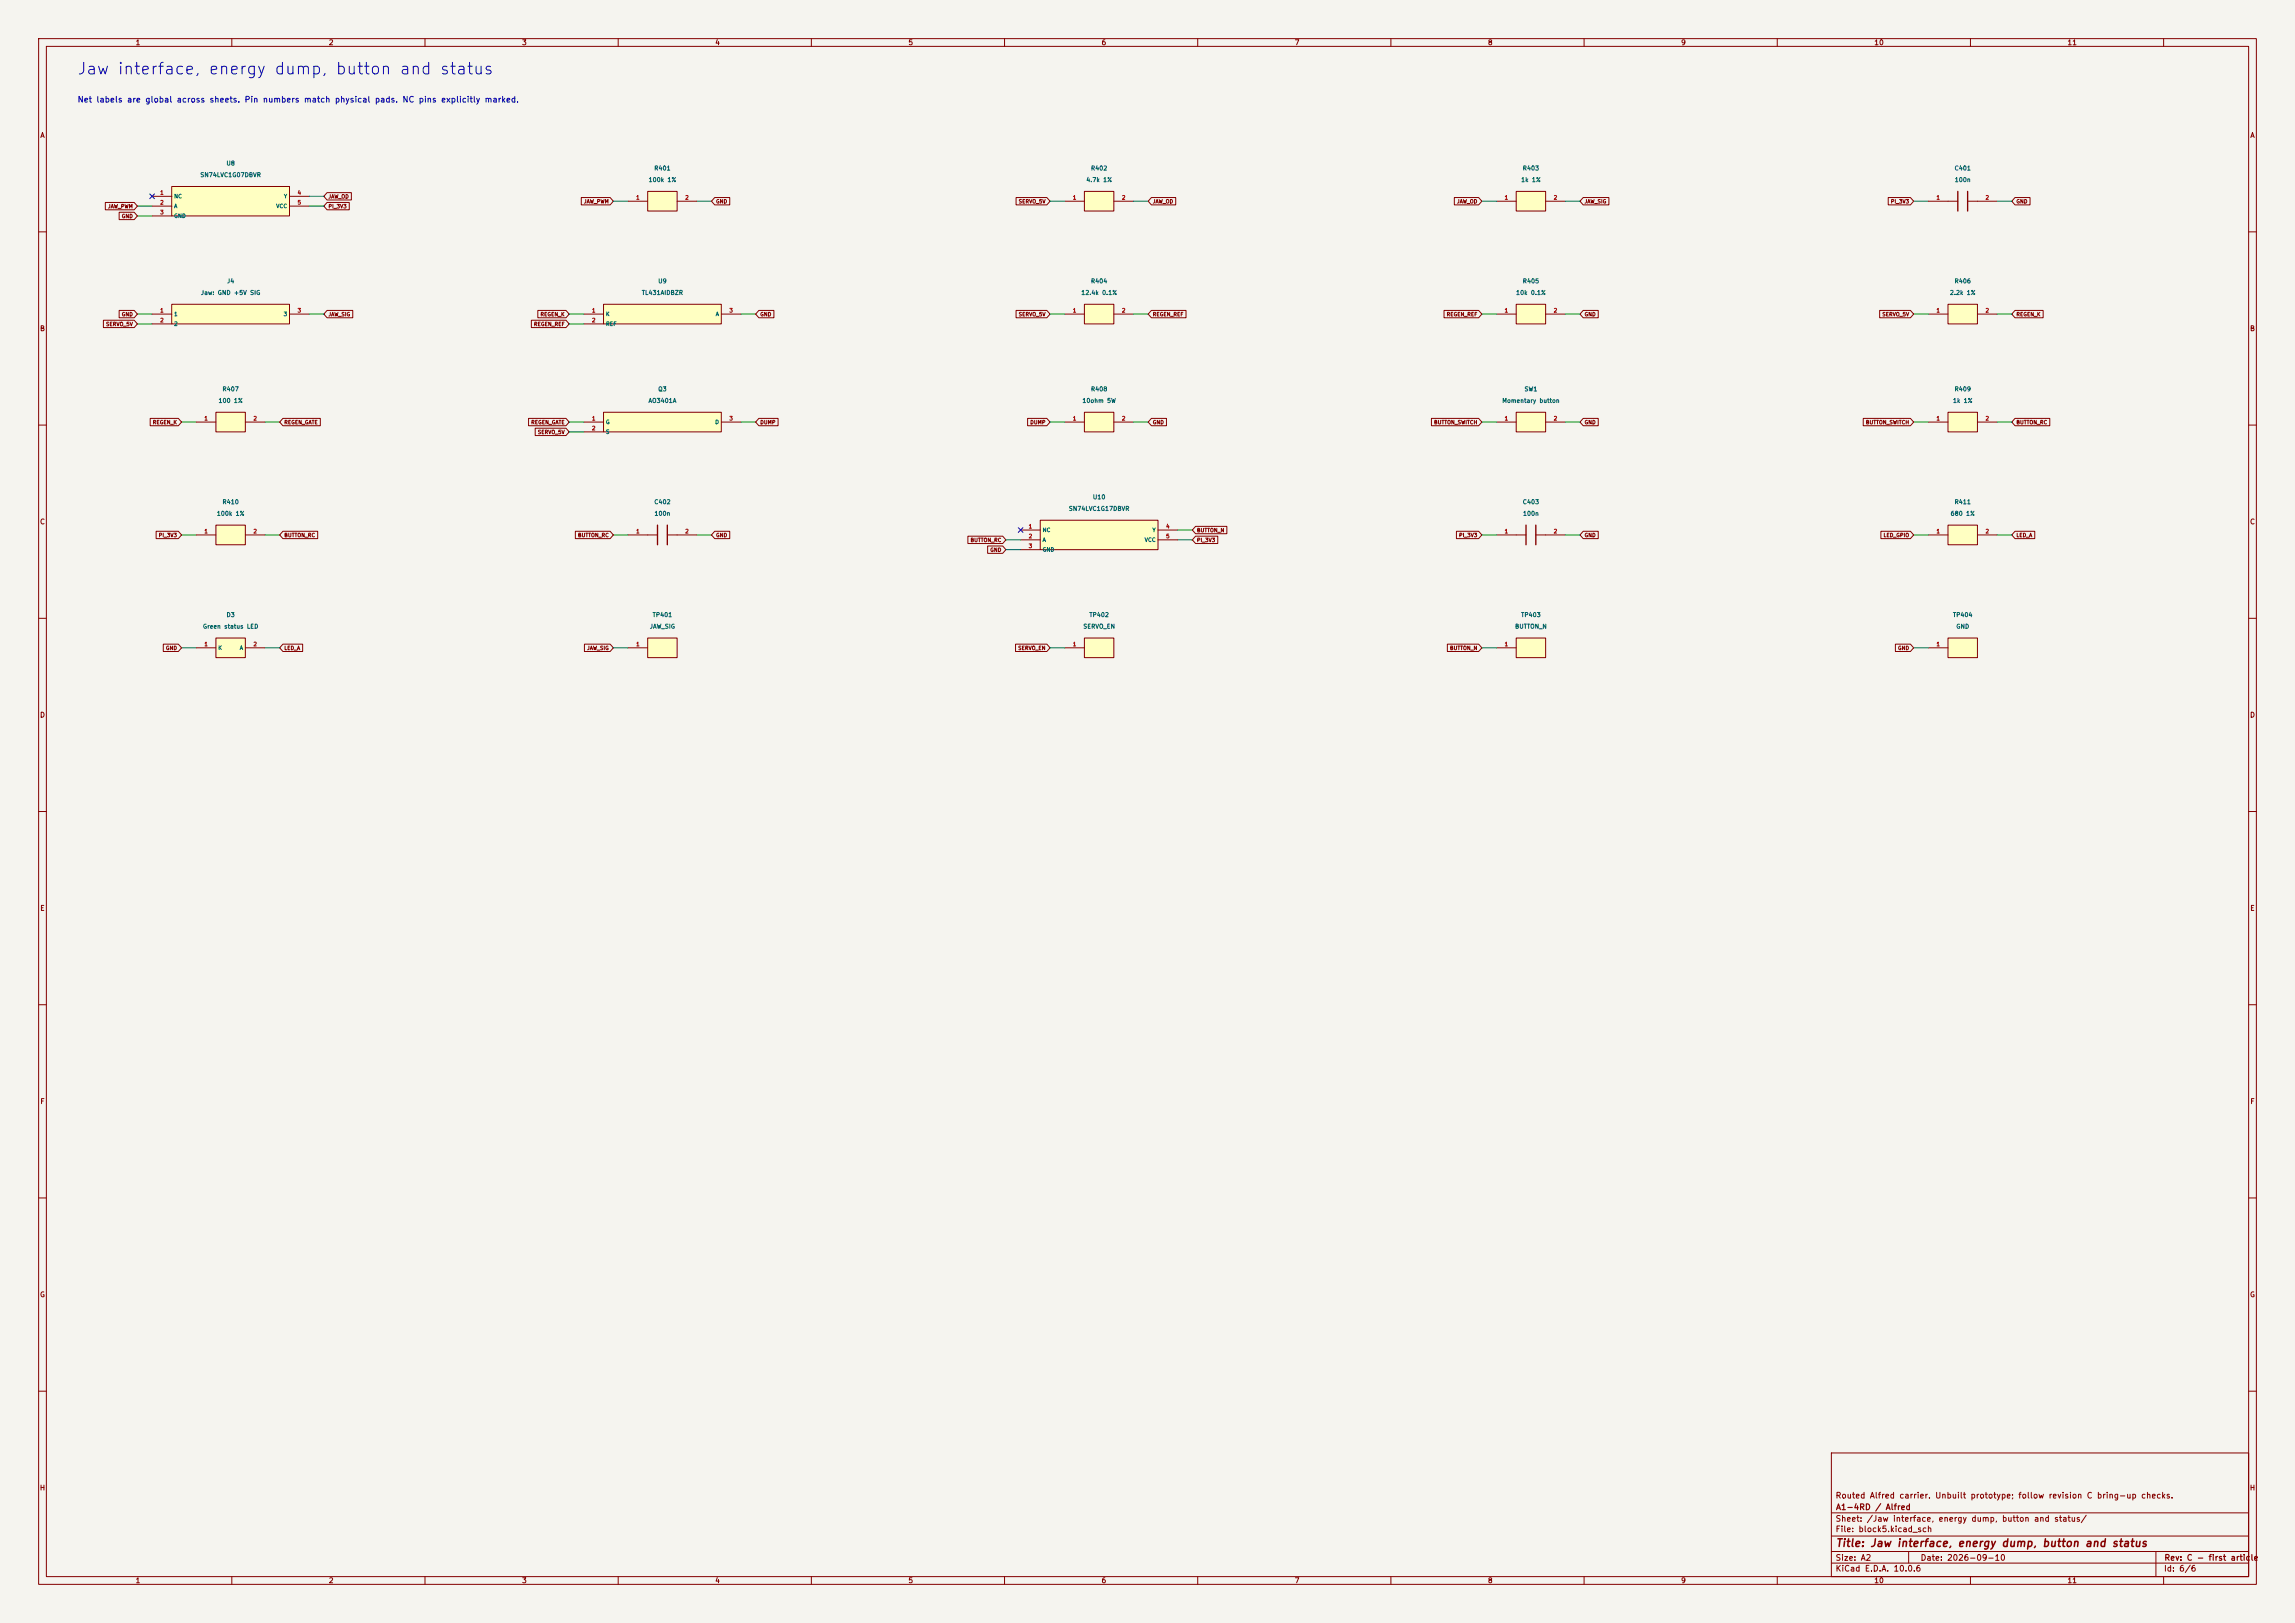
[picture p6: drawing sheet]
<svg xmlns="http://www.w3.org/2000/svg" width="594mm" height="420mm" viewBox="0 0 594 420" stroke-linecap="round" stroke-linejoin="round" font-family="sans-serif">
<defs><g id="words">
<text font-size="3" fill="#0000c2" x="19.8" y="20">Jaw interface, energy dump, button and status</text>
<text font-size="2" fill="#840000" x="475" y="400.8">Title: Jaw interface, energy dump, button and status</text>
<text font-size="1.5" fill="#0000c2" x="20" y="26.9">Net labels are global across sheets. Pin numbers match physical pads. NC pins explicitly marked.</text>
<g font-size="1.5" fill="#840000">
<text x="475" y="388.1">Routed Alfred carrier. Unbuilt prototype; follow revision C bring-up checks.</text>
<text x="475" y="394.1">Sheet: /Jaw interface, energy dump, button and status/</text>
<text x="475.1" y="391.1">A1-4RD / Alfred</text>
<text x="475" y="396.8">File: block5.kicad_sch</text>
<text x="475" y="407">KiCad E.D.A. 10.0.6</text>
<text x="475" y="404.2">Size: A2</text>
<text x="497" y="404.2">Date: 2026-09-10</text>
<text x="560" y="407">Id: 6/6</text>
<text x="560.1" y="404.2">Rev: C - first article</text>
</g>
<g font-size="1.3" fill="#840000">
<text x="35" y="12">1</text>
<text x="85" y="12">2</text>
<text x="135" y="12">3</text>
<text x="185" y="12">4</text>
<text x="235" y="12">5</text>
<text x="285" y="12">6</text>
<text x="335" y="12">7</text>
<text x="385" y="12">8</text>
<text x="435" y="12">9</text>
<text x="485" y="12">10</text>
<text x="535" y="12">11</text>
<text x="10.3" y="36">A</text>
<text x="582.3" y="36">A</text>
<text x="10.2" y="86">B</text>
<text x="582.2" y="86">B</text>
<text x="10.2" y="136">C</text>
<text x="582.2" y="136">C</text>
<text x="10.2" y="186">D</text>
<text x="582.2" y="186">D</text>
<text x="10.3" y="236">E</text>
<text x="582.3" y="236">E</text>
<text x="10.3" y="286">F</text>
<text x="582.3" y="286">F</text>
<text x="10.2" y="336">G</text>
<text x="582.2" y="336">G</text>
<text x="10.2" y="386">H</text>
<text x="582.2" y="386">H</text>
<text x="35" y="410">1</text>
<text x="85" y="410">2</text>
<text x="135" y="410">3</text>
<text x="185" y="410">4</text>
<text x="235" y="410">5</text>
<text x="285" y="410">6</text>
<text x="335" y="410">7</text>
<text x="385" y="410">8</text>
<text x="435" y="410">9</text>
<text x="485" y="410">10</text>
<text x="535" y="410">11</text>
</g>
<g font-size="1.1" fill="#006464">
<text x="51.7" y="46.1">SN74LVC1G07DBVR</text>
<text x="58.5" y="43.1">U8</text>
<text x="167.8" y="47.4">100k 1%</text>
<text x="169.2" y="44.4">R401</text>
<text x="281" y="47.4">4.7k 1%</text>
<text x="282.2" y="44.4">R402</text>
<text x="393.6" y="47.4">1k 1%</text>
<text x="394" y="44.4">R403</text>
<text x="505.8" y="44.4">C401</text>
<text x="505.8" y="47.4">100n</text>
<text x="51.9" y="76.6">Jaw: GND +5V SIG</text>
<text x="58.6" y="73.6">J4</text>
<text x="166" y="76.6">TL431AIDBZR</text>
<text x="170.2" y="73.6">U9</text>
<text x="279.7" y="76.6">12.4k 0.1%</text>
<text x="282.2" y="73.6">R404</text>
<text x="392.3" y="76.6">10k 0.1%</text>
<text x="394" y="73.6">R405</text>
<text x="504.6" y="76.6">2.2k 1%</text>
<text x="505.8" y="73.6">R406</text>
<text x="57.5" y="101.5">R407</text>
<text x="170.2" y="101.5">Q3</text>
<text x="282.2" y="101.5">R408</text>
<text x="394.5" y="101.5">SW1</text>
<text x="505.8" y="101.5">R409</text>
<text x="56.4" y="104.5">100 1%</text>
<text x="167.7" y="104.5">AO3401A</text>
<text x="280" y="104.5">10ohm 5W</text>
<text x="388.7" y="104.5">Momentary button</text>
<text x="505.3" y="104.5">1k 1%</text>
<text x="57.5" y="130.7">R410</text>
<text x="169.2" y="130.7">C402</text>
<text x="282.7" y="129.5">U10</text>
<text x="394" y="130.7">C403</text>
<text x="505.8" y="130.7">R411</text>
<text x="56" y="133.7">100k 1%</text>
<text x="169.3" y="133.7">100n</text>
<text x="276.5" y="132.5">SN74LVC1G17DBVR</text>
<text x="394.1" y="133.7">100n</text>
<text x="504.7" y="133.7">680 1%</text>
<text x="58.5" y="159.9">D3</text>
<text x="168.8" y="159.9">TP401</text>
<text x="281.8" y="159.9">TP402</text>
<text x="393.6" y="159.9">TP403</text>
<text x="505.3" y="159.9">TP404</text>
<text x="52.4" y="162.9">Green status LED</text>
<text x="168.1" y="162.9">JAW_SIG</text>
<text x="280.3" y="162.9">SERVO_EN</text>
<text x="392" y="162.9">BUTTON_N</text>
<text x="506.2" y="162.9">GND</text>
</g>
<g font-size="1" fill="#a90000">
<text x="41.3" y="50.6">1</text>
<text x="41.3" y="53.2">2</text>
<text x="76.9" y="50.6">4</text>
<text x="76.9" y="53.2">5</text>
<text x="164.5" y="51.9">1</text>
<text x="177.2" y="51.9">2</text>
<text x="277.6" y="51.9">1</text>
<text x="290.3" y="51.9">2</text>
<text x="389.3" y="51.9">1</text>
<text x="402" y="51.9">2</text>
<text x="501.1" y="51.9">1</text>
<text x="513.8" y="51.9">2</text>
<text x="41.3" y="55.7">3</text>
<text x="41.3" y="81.1">1</text>
<text x="41.3" y="83.6">2</text>
<text x="76.9" y="81.1">3</text>
<text x="153.1" y="81.1">1</text>
<text x="153.1" y="83.6">2</text>
<text x="188.7" y="81.1">3</text>
<text x="277.6" y="81.1">1</text>
<text x="290.3" y="81.1">2</text>
<text x="389.3" y="81.1">1</text>
<text x="402" y="81.1">2</text>
<text x="501.1" y="81.1">1</text>
<text x="513.8" y="81.1">2</text>
<text x="52.8" y="109">1</text>
<text x="65.5" y="109">2</text>
<text x="153.1" y="109">1</text>
<text x="153.1" y="111.6">2</text>
<text x="188.7" y="109">3</text>
<text x="277.6" y="109">1</text>
<text x="290.3" y="109">2</text>
<text x="389.3" y="109">1</text>
<text x="402" y="109">2</text>
<text x="501.1" y="109">1</text>
<text x="513.8" y="109">2</text>
<text x="266.1" y="137">1</text>
<text x="301.7" y="137">4</text>
<text x="52.8" y="138.2">1</text>
<text x="65.5" y="138.2">2</text>
<text x="164.5" y="138.2">1</text>
<text x="177.2" y="138.2">2</text>
<text x="266.1" y="139.5">2</text>
<text x="266.1" y="142.1">3</text>
<text x="301.7" y="139.5">5</text>
<text x="389.3" y="138.2">1</text>
<text x="402" y="138.2">2</text>
<text x="501.1" y="138.2">1</text>
<text x="513.8" y="138.2">2</text>
<text x="52.8" y="167.5">1</text>
<text x="65.5" y="167.5">2</text>
<text x="164.5" y="167.5">1</text>
<text x="277.6" y="167.5">1</text>
<text x="389.3" y="167.5">1</text>
<text x="501.1" y="167.5">1</text>
</g>
<g font-size="1" fill="#006464">
<text x="45" y="51.6">NC</text>
<text x="73.4" y="51.6">Y</text>
<text x="45" y="54.1">A</text>
<text x="45" y="56.6">GND</text>
<text x="71.4" y="54.1">VCC</text>
<text x="45" y="82">1</text>
<text x="73.3" y="82">3</text>
<text x="156.7" y="82">K</text>
<text x="185.1" y="82">A</text>
<text x="45" y="84.6">2</text>
<text x="156.7" y="84.6">REF</text>
<text x="156.7" y="110">G</text>
<text x="156.7" y="112.5">S</text>
<text x="185" y="110">D</text>
<text x="269.7" y="137.9">NC</text>
<text x="298.2" y="137.9">Y</text>
<text x="269.7" y="140.5">A</text>
<text x="269.7" y="143">GND</text>
<text x="296.2" y="140.5">VCC</text>
<text x="56.4" y="168.4">K</text>
<text x="61.9" y="168.4">A</text>
</g>
<g font-size="1" fill="#840000">
<text x="84.9" y="51.6">JAW_OD</text>
<text x="151" y="52.9">JAW_PWM</text>
<text x="185.2" y="52.9">GND</text>
<text x="263.5" y="52.9">SERVO_5V</text>
<text x="298.3" y="52.9">JAW_OD</text>
<text x="377" y="52.9">JAW_OD</text>
<text x="410" y="52.9">JAW_SIG</text>
<text x="489.3" y="52.9">PI_3V3</text>
<text x="521.8" y="52.9">GND</text>
<text x="27.8" y="54.1">JAW_PWM</text>
<text x="31.4" y="56.7">GND</text>
<text x="84.9" y="54.1">PI_3V3</text>
<text x="31.4" y="82.1">GND</text>
<text x="84.9" y="82.1">JAW_SIG</text>
<text x="139.8" y="82.1">REGEN_K</text>
<text x="196.7" y="82.1">GND</text>
<text x="263.5" y="82.1">SERVO_5V</text>
<text x="298.3" y="82.1">REGEN_REF</text>
<text x="374.3" y="82.1">REGEN_REF</text>
<text x="410" y="82.1">GND</text>
<text x="487.1" y="82.1">SERVO_5V</text>
<text x="521.8" y="82.1">REGEN_K</text>
<text x="27.3" y="84.6">SERVO_5V</text>
<text x="138.1" y="84.6">REGEN_REF</text>
<text x="39.4" y="110">REGEN_K</text>
<text x="73.5" y="110">REGEN_GATE</text>
<text x="137.4" y="110">REGEN_GATE</text>
<text x="139.1" y="112.5">SERVO_5V</text>
<text x="196.7" y="110">DUMP</text>
<text x="266.5" y="110">DUMP</text>
<text x="298.3" y="110">GND</text>
<text x="371.1" y="110">BUTTON_SWITCH</text>
<text x="410" y="110">GND</text>
<text x="482.8" y="110">BUTTON_SWITCH</text>
<text x="521.8" y="110">BUTTON_RC</text>
<text x="309.7" y="137.9">BUTTON_N</text>
<text x="41" y="139.2">PI_3V3</text>
<text x="73.5" y="139.2">BUTTON_RC</text>
<text x="149.5" y="139.2">BUTTON_RC</text>
<text x="185.2" y="139.2">GND</text>
<text x="251.1" y="140.5">BUTTON_RC</text>
<text x="256.2" y="143">GND</text>
<text x="309.7" y="140.5">PI_3V3</text>
<text x="377.5" y="139.2">PI_3V3</text>
<text x="410" y="139.2">GND</text>
<text x="487.4" y="139.2">LED_GPIO</text>
<text x="521.8" y="139.2">LED_A</text>
<text x="42.8" y="168.4">GND</text>
<text x="73.5" y="168.4">LED_A</text>
<text x="151.8" y="168.4">JAW_SIG</text>
<text x="263.4" y="168.4">SERVO_EN</text>
<text x="375.2" y="168.4">BUTTON_N</text>
<text x="491.1" y="168.4">GND</text>
</g>
</g></defs>
<path d="M0 0h594v420h-594z" fill="#f5f4ef" stroke="#f5f4ef" stroke-width=".26"/>
<g fill="none" stroke="#840000" stroke-width=".26">
<path d="M10 10h574v400h-574zM12 12h570v396h-570zM60 10v2M110 10v2M160 10v2M210 10v2M260 10v2M310 10v2M360 10v2M410 10v2M460 10v2M510 10v2"/>
<path d="M560 10v2M10 60h2M582 60h2M10 110h2M582 110h2M10 160h2M582 160h2M10 210h2M582 210h2M10 260h2M582 260h2M10 310h2"/>
<path d="M582 310h2M10 360h2M474 376h108v32h-108zM582 360h2M474 397.5h108M474 391.5h108M60 408v2M110 408v2M160 408v2M210 408v2M260 408v2M310 408v2"/>
<path d="M360 408v2M410 408v2M460 408v2M474 404.5h108M474 401.5h108M494 401.5v3M510 408v2M558 401.5v6.5M560 408v2"/>
</g>
<path d="M280.7 78.7h7.6v5.1h-7.6z" fill="#ffffc2"/>
<path d="M280.7 78.7h7.6v5.1h-7.6zM275.6 81.3h5.1M288.3 81.3h5.1M162.6 138.4h7.6M172.7 138.4h7.6" fill="none" stroke="#840000" stroke-width=".26"/>
<path d="M170.2 135.9v5.1M172.7 135.9v5.1" fill="none" stroke="#840000" stroke-width=".35"/>
<path d="M280.7 49.5h7.6v5.1h-7.6z" fill="#ffffc2"/>
<path d="M275.6 52.1h5.1M280.7 49.5h7.6v5.1h-7.6zM288.3 52.1h5.1" fill="none" stroke="#840000" stroke-width=".26"/>
<path d="M44.4 48.3h30.5v7.6h-30.5z" fill="#ffffc2"/>
<path d="M39.4 50.8h5M39.4 53.3h5M39.4 55.9h5M44.4 48.3h30.5v7.6h-30.5zM74.9 50.8h5.1M74.9 53.3h5.1" fill="none" stroke="#840000" stroke-width=".26"/>
<path d="M167.6 49.5h7.7v5.1h-7.7z" fill="#ffffc2"/>
<path d="M162.6 52.1h5M167.6 49.5h7.7v5.1h-7.7zM175.3 52.1h5" fill="none" stroke="#840000" stroke-width=".26"/>
<path d="M504.2 135.9h7.6v5.1h-7.6z" fill="#ffffc2"/>
<path d="M499.1 138.4h5.1M504.2 135.9h7.6v5.1h-7.6zM511.8 138.4h5.1" fill="none" stroke="#840000" stroke-width=".26"/>
<path d="M504.2 165.1h7.6v5.1h-7.6z" fill="#ffffc2"/>
<path d="M499.1 52.1h7.6M509.3 52.1h7.6M499.1 167.6h5.1M504.2 165.1h7.6v5.1h-7.6z" fill="none" stroke="#840000" stroke-width=".26"/>
<path d="M506.7 49.5v5.1M509.3 49.5v5.1" fill="none" stroke="#840000" stroke-width=".35"/>
<path d="M392.4 106.7h7.6v5.1h-7.6z" fill="#ffffc2"/>
<path d="M387.3 109.2h5.1M392.4 106.7h7.6v5.1h-7.6zM400 109.2h5.1" fill="none" stroke="#840000" stroke-width=".26"/>
<path d="M156.2 106.7h30.5v5.1h-30.5z" fill="#ffffc2"/>
<path d="M151.1 109.2h5.1M151.1 111.8h5.1M156.2 106.7h30.5v5.1h-30.5zM186.7 109.2h5.1" fill="none" stroke="#840000" stroke-width=".26"/>
<path d="M156.2 78.7h30.5v5.1h-30.5z" fill="#ffffc2"/>
<path d="M156.2 78.7h30.5v5.1h-30.5zM151.1 81.3h5.1M151.1 83.8h5.1M186.7 81.3h5.1M387.3 138.4h7.7M397.5 138.4h7.6" fill="none" stroke="#840000" stroke-width=".26"/>
<path d="M395 135.9v5.1M397.5 135.9v5.1" fill="none" stroke="#840000" stroke-width=".35"/>
<path d="M280.7 165.1h7.6v5.1h-7.6z" fill="#ffffc2"/>
<path d="M275.6 167.6h5.1M280.7 165.1h7.6v5.1h-7.6z" fill="none" stroke="#840000" stroke-width=".26"/>
<path d="M392.4 49.5h7.6v5.1h-7.6z" fill="#ffffc2"/>
<path d="M387.3 52.1h5.1M392.4 49.5h7.6v5.1h-7.6zM400 52.1h5.1" fill="none" stroke="#840000" stroke-width=".26"/>
<path d="M504.2 78.7h7.6v5.1h-7.6z" fill="#ffffc2"/>
<path d="M504.2 78.7h7.6v5.1h-7.6zM499.1 81.3h5.1M511.8 81.3h5.1" fill="none" stroke="#840000" stroke-width=".26"/>
<path d="M55.9 165.1h7.6v5.1h-7.6z" fill="#ffffc2"/>
<path d="M50.8 167.6h5.1M55.9 165.1h7.6v5.1h-7.6zM63.5 167.6h5.1" fill="none" stroke="#840000" stroke-width=".26"/>
<path d="M55.9 135.9h7.6v5.1h-7.6z" fill="#ffffc2"/>
<path d="M50.8 138.4h5.1M55.9 135.9h7.6v5.1h-7.6zM63.5 138.4h5.1" fill="none" stroke="#840000" stroke-width=".26"/>
<path d="M44.4 78.7h30.5v5.1h-30.5z" fill="#ffffc2"/>
<path d="M44.4 78.7h30.5v5.1h-30.5zM39.4 81.3h5M39.4 83.8h5M74.9 81.3h5.1" fill="none" stroke="#840000" stroke-width=".26"/>
<path d="M504.2 106.7h7.6v5.1h-7.6z" fill="#ffffc2"/>
<path d="M499.1 109.2h5.1M504.2 106.7h7.6v5.1h-7.6zM511.8 109.2h5.1" fill="none" stroke="#840000" stroke-width=".26"/>
<path d="M392.4 78.7h7.6v5.1h-7.6z" fill="#ffffc2"/>
<path d="M392.4 78.7h7.6v5.1h-7.6zM387.3 81.3h5.1M400 81.3h5.1" fill="none" stroke="#840000" stroke-width=".26"/>
<path d="M280.7 106.7h7.6v5.1h-7.6z" fill="#ffffc2"/>
<path d="M275.6 109.2h5.1M280.7 106.7h7.6v5.1h-7.6zM288.3 109.2h5.1" fill="none" stroke="#840000" stroke-width=".26"/>
<path d="M269.2 134.6h30.5v7.6h-30.5z" fill="#ffffc2"/>
<path d="M264.2 137.2h5M264.2 139.7h5M269.2 134.6h30.5v7.6h-30.5zM299.7 137.2h5.1M299.7 139.7h5.1M264.2 142.2h5" fill="none" stroke="#840000" stroke-width=".26"/>
<path d="M55.9 106.7h7.6v5.1h-7.6z" fill="#ffffc2"/>
<path d="M50.8 109.2h5.1M55.9 106.7h7.6v5.1h-7.6zM63.5 109.2h5.1" fill="none" stroke="#840000" stroke-width=".26"/>
<path d="M167.6 165.1h7.7v5.1h-7.7z" fill="#ffffc2"/>
<path d="M162.6 167.6h5M167.6 165.1h7.7v5.1h-7.7z" fill="none" stroke="#840000" stroke-width=".26"/>
<path d="M392.4 165.1h7.6v5.1h-7.6z" fill="#ffffc2"/>
<g fill="none" stroke="#840000" stroke-width=".26">
<path d="M27.3 52.4h7.4l.9 .9-.9 1h-7.4zM30.8 54.9h3.9l.9 1-.9 .9h-3.9zM84.7 49.8h6.2v2h-6.2l-.9-1zM84.7 52.4h5.7v1.9h-5.7l-.9-1zM150.5 51.1h7.4l.8 1-.8 .9h-7.4zM185 51.1h3.9v1.9h-3.9l-.9-.9zM263 51.1h7.9l.9 1-.9 .9h-7.9zM298 51.1h6.3v1.9h-6.3l-.8-.9zM376.4 51.1h6.3l.8 1-.8 .9h-6.3zM409.8 51.1h6.6v1.9h-6.6l-.9-.9zM488.7 51.1h5.8l.8 1-.8 .9h-5.8zM521.5 51.1h3.9v1.9h-3.9l-.8-.9z"/>
<path d="M26.8 82.9h7.9l.9 .9-.9 1h-7.9zM30.8 80.3h3.9l.9 1-.9 .9h-3.9zM84.7 80.3h6.6v1.9h-6.6l-.9-.9zM137.5 82.9h9l.8 .9-.8 1h-9zM139.2 80.3h7.3l.8 1-.8 .9h-7.3zM196.4 80.3h3.9v1.9h-3.9l-.8-.9zM263 80.3h7.9l.9 1-.9 .9h-7.9zM298 80.3h9v1.9h-9l-.8-.9zM373.7 80.3h9l.8 1-.8 .9h-9zM409.8 80.3h3.9v1.9h-3.9l-.9-.9zM486.5 80.3h8l.8 1-.8 .9h-8zM521.5 80.3h7.3v1.9h-7.3l-.8-.9z"/>
<path d="M38.9 108.3h7.3l.8 .9-.8 1h-7.3zM73.2 108.3h9.7v1.9h-9.7l-.8-1zM136.8 108.3h9.7l.8 .9-.8 1h-9.7zM138.5 110.8h8l.8 1-.8 .9h-8zM196.4 108.3h5v1.9h-5l-.8-1zM266 108.3h4.9l.9 .9-.9 1h-4.9zM298 108.3h3.9v1.9h-3.9l-.8-1zM370.5 108.3h12.2l.8 .9-.8 1h-12.2zM409.8 108.3h3.9v1.9h-3.9l-.9-1zM482.3 108.3h12.2l.8 .9-.8 1h-12.2zM521.5 108.3h9v1.9h-9l-.8-1zM40.4 137.5h5.8l.8 .9-.8 1h-5.8z"/>
<path d="M73.2 137.5h9v1.9h-9l-.8-1zM148.9 137.5h9l.8 .9-.8 1h-9zM185 137.5h3.9v1.9h-3.9l-.9-1zM250.5 138.7h9l.8 1-.8 1h-9zM309.4 136.2h8.1v1.9h-8.1l-.8-.9zM309.4 138.7h5.8v2h-5.8l-.8-1zM377 137.5h5.7l.8 .9-.8 1h-5.7zM409.8 137.5h3.9v1.9h-3.9l-.9-1zM486.8 137.5h7.7l.8 .9-.8 1h-7.7zM521.5 137.5h5.1v1.9h-5.1l-.8-1zM255.6 141.3h3.9l.8 .9-.8 1h-3.9zM42.3 166.7h3.9l.8 .9-.8 1h-3.9z"/>
<path d="M73.2 166.7h5.1v1.9h-5.1l-.8-1zM151.3 166.7h6.6l.8 .9-.8 1h-6.6zM262.8 166.7h8.1l.9 .9-.9 1h-8.1zM374.6 166.7h8.1l.8 .9-.8 1h-8.1zM387.3 167.6h5.1M392.4 165.1h7.6v5.1h-7.6zM490.6 166.7h3.9l.8 .9-.8 1h-3.9z"/>
</g>
<g fill="none" stroke="#009600" stroke-width=".26">
<path d="M35.6 53.3h3.8M35.6 55.9h3.8M80 53.3h3.8M80 50.8h3.8M158.7 52.1h3.9M180.3 52.1h3.8M271.8 52.1h3.8M293.4 52.1h3.8M383.5 52.1h3.8M405.1 52.1h3.8M495.3 52.1h3.8M516.9 52.1h3.8"/>
<path d="M35.6 81.3h3.8M35.6 83.8h3.8M80 81.3h3.8M147.3 81.3h3.8M147.3 83.8h3.8M191.8 81.3h3.8M271.8 81.3h3.8M293.4 81.3h3.8M383.5 81.3h3.8M405.1 81.3h3.8M495.3 81.3h3.8M516.9 81.3h3.8"/>
<path d="M47 109.2h3.8M68.6 109.2h3.8M147.3 109.2h3.8M147.3 111.8h3.8M191.8 109.2h3.8M271.8 109.2h3.8M293.4 109.2h3.8M383.5 109.2h3.8M405.1 109.2h3.8M495.3 109.2h3.8M516.9 109.2h3.8M47 138.4h3.8"/>
<path d="M68.6 138.4h3.8M158.7 138.4h3.9M180.3 138.4h3.8M260.3 139.7h3.9M304.8 137.2h3.8M304.8 139.7h3.8M383.5 138.4h3.8M405.1 138.4h3.8M495.3 138.4h3.8M516.9 138.4h3.8M260.3 142.2h3.9M47 167.6h3.8"/>
<path d="M68.6 167.6h3.8M158.7 167.6h3.9M271.8 167.6h3.8M383.5 167.6h3.8M495.3 167.6h3.8"/>
</g>
<path d="M38.8 50.2l1.2 1.2M40 50.2l-1.2 1.2M263.6 136.6l1.2 1.2M264.8 136.6l-1.2 1.2" fill="none" stroke="#000084" stroke-width=".26"/>
<use href="#words"/>
</svg>
